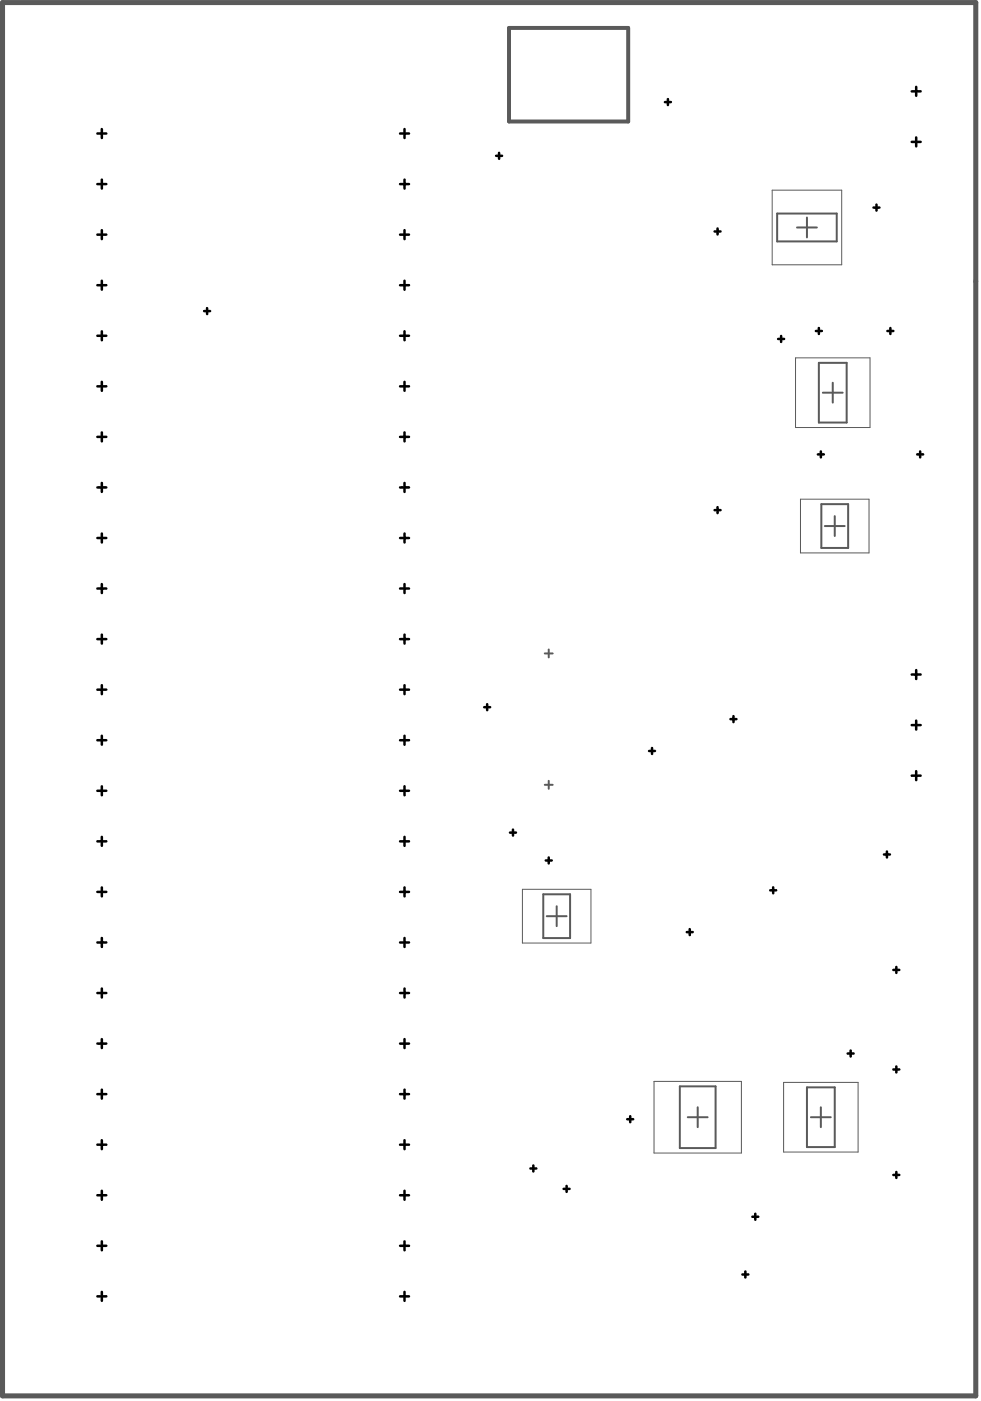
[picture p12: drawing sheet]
<svg xmlns="http://www.w3.org/2000/svg" width="164mm" height="234mm" viewBox="0 0 164 234" stroke-linecap="round" stroke-linejoin="round" font-family="sans-serif">
<g fill="none" stroke="#5a5a5a" stroke-width=".33">
<path d="M130 35.7h9.9v4.7h-9.9zM133.3 38h3.3M134.9 36.4v3.3M136.9 60.7h4.7v9.9h-4.7zM137.6 65.7h3.3M139.3 64v3.3M137.3 84.3h4.5v7.3h-4.5zM137.9 88h3.3M139.6 86.3v3.3M91.1 109.3h1.3M91.8 108.6v1.3M91.1 131.2h1.3"/>
<path d="M91.8 130.6v1.3M90.8 149.5h4.5v7.3h-4.5zM91.4 153.2h3.3M93.1 151.5v3.3M113.7 181.6h6v10.4h-6zM115 186.8h3.3M116.7 185.1v3.4M134.9 181.8h4.7v10h-4.7zM135.6 186.8h3.3M137.3 185.1v3.4"/>
</g>
<path d="M129.1 31.8h11.6v12.5h-11.6zM133 59.8h12.5v11.7h-12.5zM133.9 83.5h11.4v8.9h-11.4zM87.4 148.7h11.4v9h-11.4zM109.4 180.8h14.6v12h-14.6zM131 181h12.5v11.6h-12.5z" fill="none" stroke="#5a5a5a" stroke-width=".17"/>
<path d="M85.1 4.7h19.9v15.6h-19.9z" fill="none" stroke="#5a5a5a" stroke-width=".66"/>
<path d="M.4 .4h162.8v233h-162.8z" fill="none" stroke="#5a5a5a" stroke-width=".84"/>
<g fill="none" stroke="#000" stroke-width=".42">
<path d="M111.2 17.1h1M111.7 16.6v1M152.5 15.3h1.5M153.2 14.5v1.5M16.3 22.3h1.5M16.3 30.8h1.5M16.3 39.2h1.5M17 21.6v1.5M17 30v1.5M17 38.5v1.5M66.9 22.3h1.5M66.9 30.8h1.5"/>
<path d="M66.9 39.2h1.5M67.6 21.6v1.5M67.6 30v1.5M67.6 38.5v1.5M83 26.1h1M83.5 25.6v1M119.5 38.7h1M120 38.2v1M146.1 34.7h1M146.6 34.2v1M152.5 23.7h1.5M153.2 23v1.5"/>
<path d="M16.3 47.7h1.5M16.3 56.1h1.5M17 46.9v1.5M17 55.4v1.5M34.1 52h1M34.6 51.5v1M66.9 47.7h1.5M66.9 56.1h1.5M67.6 46.9v1.5M67.6 55.4v1.5M130.1 56.7h1M130.6 56.2v1"/>
<path d="M136.4 55.3h1M136.9 54.8v1M148.4 55.3h1M148.9 54.8v1M16.3 73h1.5M16.3 64.6h1.5M17 63.8v1.5M17 72.3v1.5M66.9 73h1.5M66.9 64.6h1.5M67.6 63.8v1.5M67.6 72.3v1.5"/>
<path d="M136.8 76h1M137.3 75.5v1M153.4 76h1M153.9 75.5v1M16.3 81.5h1.5M16.3 98.4h1.5M16.3 90h1.5M17 80.8v1.4M17 89.2v1.5M17 97.7v1.5M66.9 81.5h1.5M66.9 98.4h1.5"/>
<path d="M66.9 90h1.5M67.6 80.8v1.4M67.6 89.2v1.5M67.6 97.7v1.5M119.5 85.3h1M120 84.8v1M16.3 115.3h1.5M16.3 106.9h1.5M17 106.1v1.5M17 114.6v1.5M66.9 115.3h1.5M66.9 106.9h1.5"/>
<path d="M67.6 106.1v1.5M67.6 114.6v1.5M81 118.2h1M81.5 117.7v1M122.6 119.7v1M152.5 112.8h1.5M153.2 112v1.5M16.3 132.2h1.5M16.3 123.8h1.5M17 123v1.5M17 131.5v1.5M17 139.9v1.5"/>
<path d="M66.9 132.2h1.5M66.9 123.8h1.5M67.6 123v1.5M67.6 131.5v1.5M67.6 139.9v1.5M85.3 139.2h1M85.8 138.7v1M108.5 125.6h1M109 125.1v1M122.1 120.2h1M152.5 129.7h1.5M152.5 121.2h1.5"/>
<path d="M153.2 120.5v1.5M153.2 128.9v1.5M16.3 149.1h1.5M16.3 157.6h1.5M16.3 140.7h1.5M17 148.4v1.5M17 156.8v1.5M66.9 149.1h1.5M66.9 157.6h1.5M66.9 140.7h1.5M67.6 148.4v1.5M67.6 156.8v1.5"/>
<path d="M91.3 143.9h1M91.8 143.4v1M114.8 155.8h1M115.3 155.3v1M128.8 148.9h1M129.3 148.4v1M147.8 142.9h1M148.3 142.4v1M16.3 166h1.5M16.3 174.5h1.5M17 165.3v1.5M17 173.7v1.5"/>
<path d="M66.9 166h1.5M66.9 174.5h1.5M67.6 165.3v1.5M67.6 173.7v1.5M141.7 176.1h1M142.2 175.6v1M149.4 162.2h1M149.4 178.8h1M149.9 161.7v1M149.9 178.3v1M16.3 182.9h1.5M16.3 191.4h1.5"/>
<path d="M16.3 199.8h1.5M17 182.2v1.5M17 190.6v1.5M17 199.1v1.5M66.9 182.9h1.5M66.9 191.4h1.5M66.9 199.8h1.5M67.6 182.2v1.5M67.6 190.6v1.5M67.6 199.1v1.5M88.7 195.4h1M89.2 194.9v1"/>
<path d="M94.2 198.8h1M94.7 198.3v1M104.9 187.1h1M105.4 186.6v1M149.4 196.4h1M149.9 196v.9M16.3 216.8h1.5M16.3 208.3h1.5M17 207.5v1.5M17 216v1.5M66.9 216.8h1.5M66.9 208.3h1.5"/>
<path d="M67.6 207.5v1.5M67.6 216v1.5M124.1 213.1h1M124.6 212.6v1M125.8 203.4h1M126.3 202.9v1"/>
</g>
</svg>
